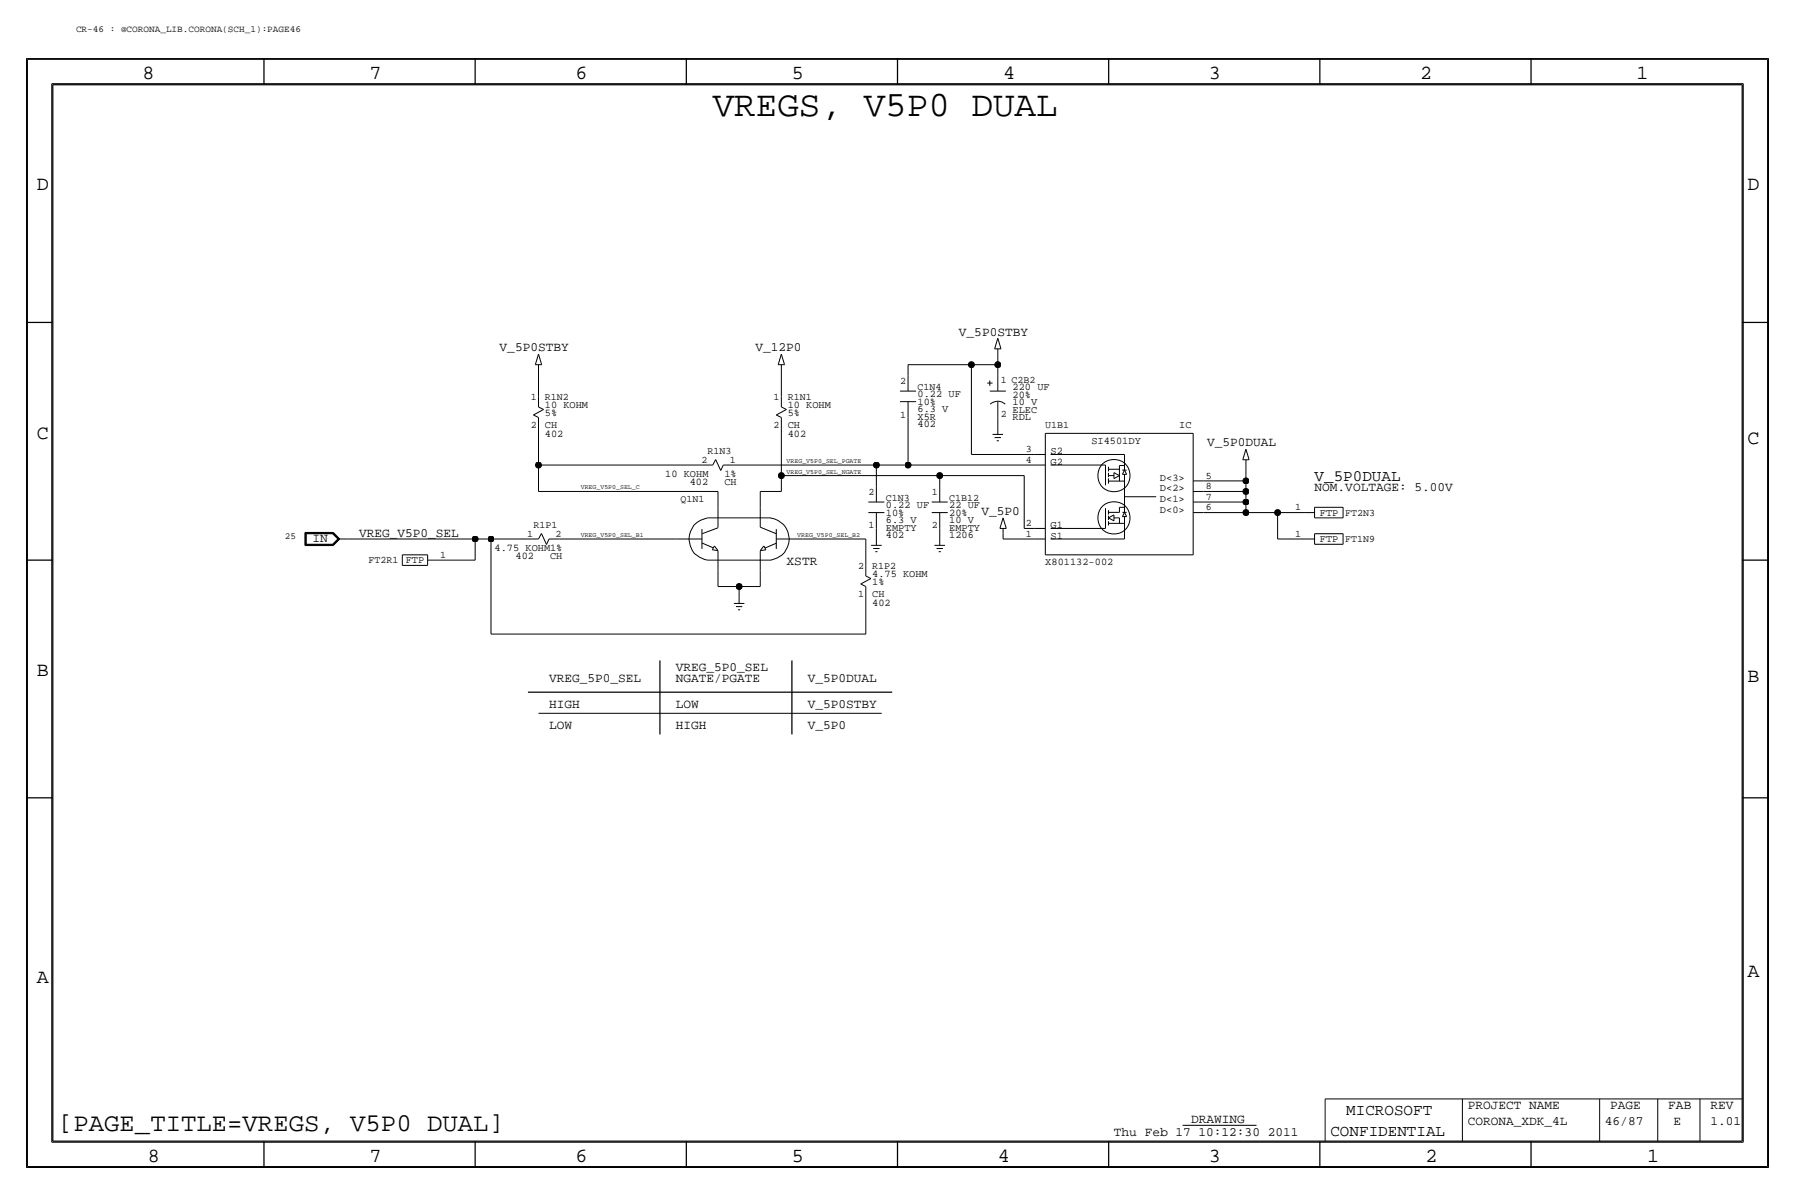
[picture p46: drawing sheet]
<svg xmlns="http://www.w3.org/2000/svg" width="432mm" height="287mm" viewBox="0 0 432 287" stroke-linecap="round" stroke-linejoin="round" font-family="sans-serif">
<defs><g id="words">
<text font-size="8.6" x="171.4" y="28">VREGS, V5P0 DUAL</text>
<text font-size="6.2" x="14" y="271.8">[PAGE_TITLE=VREGS, V5P0 DUAL]</text>
<g font-size="4.8">
<text x="34.3" y="19.1">8</text>
<text x="88.9" y="19.1">7</text>
<text x="138.4" y="19.1">6</text>
<text x="190.5" y="19.1">5</text>
<text x="241.3" y="19.1">4</text>
<text x="290.8" y="19.1">3</text>
<text x="341.6" y="19.1">2</text>
<text x="393.7" y="19.1">1</text>
<text x="8.9" y="45.8">D</text>
<text x="420.4" y="45.8">D</text>
<text x="8.9" y="105.5">C</text>
<text x="420.4" y="106.7">C</text>
<text x="8.9" y="162.6">B</text>
<text x="420.4" y="163.9">B</text>
<text x="8.9" y="236.3">A</text>
<text x="420.4" y="235">A</text>
<text x="35.5" y="279.4">8</text>
<text x="88.9" y="279.4">7</text>
<text x="138.4" y="279.4">6</text>
<text x="190.5" y="279.4">5</text>
<text x="240" y="279.4">4</text>
<text x="290.8" y="279.4">3</text>
<text x="342.9" y="279.4">2</text>
<text x="396.2" y="279.4">1</text>
</g>
<g font-size="3.8">
<text x="316.2" y="115.6">V_5P0DUAL</text>
<text x="323.9" y="268">MICROSOFT</text>
<text x="320" y="273.1">CONFIDENTIAL</text>
</g>
<g font-size="3.1">
<text x="230.7" y="80.7">V_5P0STBY</text>
<text x="120.2" y="84.5">V_5P0STBY</text>
<text x="181.7" y="84.5">V_12P0</text>
<text x="290.4" y="107.3">V_5P0DUAL</text>
<text x="316.2" y="118.2">NOM.VOLTAGE: 5.00V</text>
<text x="236.1" y="123.9">V_5P0</text>
<text x="75.2" y="130.4">IN</text>
<text x="86.4" y="129.1">VREG_V5P0_SEL</text>
<text x="189.2" y="135.9">XSTR</text>
<text x="162.6" y="161.3">VREG_5P0_SEL</text>
<text x="132.1" y="163.9">VREG_5P0_SEL</text>
<text x="162.6" y="163.9">NGATE/PGATE</text>
<text x="194.3" y="163.9">V_5P0DUAL</text>
<text x="132.1" y="170.2">HIGH</text>
<text x="162.6" y="170.2">LOW</text>
<text x="194.3" y="170.2">V_5P0STBY</text>
<text x="132.1" y="175.3">LOW</text>
<text x="162.6" y="175.3">HIGH</text>
<text x="194.3" y="175.3">V_5P0</text>
<text x="353.1" y="266.8">PROJECT NAME</text>
<text x="387.3" y="266.8">PAGE</text>
<text x="401.3" y="266.8">FAB</text>
<text x="411.5" y="266.8">REV</text>
<text x="268" y="273.1">Thu Feb 17 10:12:30 2011</text>
<text x="286.5" y="270.1">DRAWING</text>
<text x="353.1" y="270.6">CORONA_XDK_4L</text>
<text x="386.1" y="270.6">46/87</text>
<text x="402.6" y="270.6">E</text>
<text x="411.5" y="270.6">1.01</text>
</g>
<g font-size="2.5">
<text x="220.7" y="95.6">0.22 UF</text>
<text x="243.6" y="93.9">220 UF</text>
<text x="243.6" y="95.7">20%</text>
<text x="131.1" y="98.1">10 KOHM</text>
<text x="131.1" y="100.1">5%</text>
<text x="189.5" y="98.1">10 KOHM</text>
<text x="189.5" y="100.1">5%</text>
<text x="220.7" y="97.3">10%</text>
<text x="220.7" y="99.1">6.3 V</text>
<text x="220.7" y="100.9">X5R</text>
<text x="243.6" y="97.4">10 V</text>
<text x="243.6" y="99.2">ELEC</text>
<text x="131.1" y="102.9">CH</text>
<text x="131.1" y="105">402</text>
<text x="189.5" y="102.9">CH</text>
<text x="189.5" y="105">402</text>
<text x="220.7" y="102.7">402</text>
<text x="262.5" y="106.7">SI4501DY</text>
<text x="283.7" y="102.9">IC</text>
<text x="252.7" y="111.8">G2</text>
<text x="252.7" y="109.3">S2</text>
<text x="160" y="114.6">10 KOHM</text>
<text x="165.9" y="116.6">402</text>
<text x="174.2" y="114.6">1%</text>
<text x="174.2" y="116.5">CH</text>
<text x="279" y="118.2">D&lt;2&gt;</text>
<text x="279" y="115.6">D&lt;3&gt;</text>
<text x="213.1" y="124">10%</text>
<text x="213.1" y="125.8">6.3 V</text>
<text x="213.1" y="122.2">0.22 UF</text>
<text x="228.3" y="124">20%</text>
<text x="228.3" y="122.2">22 UF</text>
<text x="228.3" y="125.8">10 V</text>
<text x="279" y="123.2">D&lt;0&gt;</text>
<text x="279" y="120.7">D&lt;1&gt;</text>
<text x="317.5" y="124">FTP</text>
<text x="213.1" y="127.6">EMPTY</text>
<text x="213.1" y="129.3">402</text>
<text x="228.3" y="127.6">EMPTY</text>
<text x="228.3" y="129.3">1206</text>
<text x="252.7" y="127.1">G1</text>
<text x="252.7" y="129.6">S1</text>
<text x="317.5" y="130.4">FTP</text>
<text x="97.6" y="135.4">FTP</text>
<text x="119" y="132.4">4.75 KOHM1%</text>
<text x="124" y="134.4">402</text>
<text x="132.3" y="134.3">CH</text>
<text x="251.5" y="135.9">X801132-002</text>
<text x="209.8" y="138.7">4.75 KOHM</text>
<text x="209.8" y="143.6">CH</text>
<text x="209.8" y="140.8">1%</text>
<text x="209.8" y="145.6">402</text>
</g>
<g font-size="2.4">
<text x="216.6" y="92.3">2</text>
<text x="220.7" y="93.8">C1N4</text>
<text x="240.8" y="92">1 C2B2</text>
<text x="127.7" y="96.1">1</text>
<text x="131.1" y="96.1">R1N2</text>
<text x="186.1" y="96.1">1</text>
<text x="189.5" y="96.1">R1N1</text>
<text x="216.6" y="100.4">1</text>
<text x="240.8" y="100.4">2 RDL</text>
<text x="127.7" y="102.9">2</text>
<text x="186.1" y="102.9">2</text>
<text x="251.5" y="102.9">U1B1</text>
<text x="168.8" y="111.3">2</text>
<text x="170.2" y="109.3">R1N3</text>
<text x="175.6" y="111.3">1</text>
<text x="246.8" y="108.8">3</text>
<text x="246.8" y="111.3">4</text>
<text x="208.9" y="118.9">2</text>
<text x="224.2" y="118.9">1</text>
<text x="290.1" y="115.1">5</text>
<text x="290.1" y="117.6">8</text>
<text x="163.7" y="120.7">Q1N1</text>
<text x="213.1" y="120.4">C1N3</text>
<text x="228.3" y="120.4">C1B12</text>
<text x="290.1" y="120.2">7</text>
<text x="290.1" y="122.7">6</text>
<text x="311.6" y="122.7">1</text>
<text x="323.6" y="124">FT2N3</text>
<text x="126.9" y="129.1">1</text>
<text x="128.3" y="127.1">R1P1</text>
<text x="133.7" y="129.1">2</text>
<text x="208.9" y="127">1</text>
<text x="224.2" y="127.1">2</text>
<text x="246.8" y="129.1">1</text>
<text x="246.8" y="126.5">2</text>
<text x="311.6" y="129.1">1</text>
<text x="323.6" y="130.4">FT1N9</text>
<text x="88.6" y="135.4">FT2R1</text>
<text x="105.9" y="134.2">1</text>
<text x="206.4" y="136.7">2</text>
<text x="209.8" y="136.7">R1P2</text>
<text x="206.4" y="143.6">1</text>
</g>
<g font-size="2.3">
<text x="18.3" y="7.7">CR-46 : @CORONA_LIB.CORONA(SCH_1):PAGE46</text>
<text x="68.5" y="129.6">25</text>
</g>
<g font-size="1.6">
<text x="189.2" y="111.3">VREG_V5P0_SEL_PGATE</text>
<text x="189.2" y="113.8">VREG_V5P0_SEL_NGATE</text>
<text x="139.7" y="117.7">VREG_V5P0_SEL_C</text>
<text x="139.7" y="129.1">VREG_V5P0_SEL_B1</text>
<text x="191.8" y="129.1">VREG_V5P0_SEL_B2</text>
</g>
</g></defs>
<!-- layer: Nets -->
<g fill="none" stroke="#000" stroke-width=".24">
<path d="M129.5 89v6.3zM188 89v6.3zM218.4 87.7h15.3zM218.4 87.7v2.5zM233.7 87.7h6.3zM233.7 87.7v21.6zM240 85.1v2.6zM240 87.7v2.5zM129.5 111.8v6.4zM129.5 111.8h39.4zM129.5 102.9v8.9zM129.5 118.2h43.2z"/>
<path d="M172.7 118.2v3.8zM176.5 111.8h34.3zM182.9 118.2v3.8zM182.9 118.2h5.1zM188 114.4v3.8zM188 114.4h38.1zM188 102.9v11.5zM210.8 111.8v5.1zM210.8 111.8h7.6zM218.4 111.8h30.5zM218.4 100.4v11.4zM226.1 114.4v2.5z"/>
<path d="M226.1 114.4h20.3zM233.7 109.3h15.2zM240 100.4v2.5zM246.4 114.4v12.7zM289.6 118.2h10.1zM289.6 115.6h10.1zM299.7 111.8v3.8zM299.7 115.6v2.6zM299.7 118.2v2.5zM83.8 129.6h30.5zM105.4 134.7h8.9zM114.3 129.6v5.1z"/>
<path d="M114.3 129.6h3.8zM118.1 129.6h8.9zM118.1 129.6v22.9zM134.6 129.6h28zM172.7 137.2v3.8zM182.9 137.2v3.8zM193 129.6h15.3zM208.3 129.6v6.3zM210.8 127.1v2.5zM226.1 127.1v2.5zM241.3 128.3v1.3zM241.3 129.6h7.6z"/>
<path d="M246.4 127.1h2.5zM289.6 120.7h10.1zM289.6 123.2h10.1zM299.7 120.7v2.5zM299.7 123.2h7.6zM307.3 123.2h6.4zM307.3 123.2v6.4zM307.3 129.6h6.4zM118.1 152.5h90.2zM172.7 141h5.1zM177.8 141v2.6zM177.8 141h5.1z"/>
<path d="M208.3 143.6v8.9zM129.5 171.5h82.6z"/>
</g>
<path d="M158.7 158.8v17.8zM190.5 158.8v17.8zM127 166.4h87.6z" fill="none" stroke="#000" stroke-width=".3"/>
<g fill="#000" stroke="#000" stroke-width=".24">
<circle cx="233.7" cy="87.7" r=".72"/>
<circle cx="240" cy="87.7" r=".72"/>
<circle cx="129.5" cy="111.8" r=".72"/>
<circle cx="188" cy="114.4" r=".72"/>
<circle cx="210.8" cy="111.8" r=".72"/>
<circle cx="218.4" cy="111.8" r=".72"/>
<circle cx="226.1" cy="114.4" r=".72"/>
<circle cx="299.7" cy="115.6" r=".72"/>
<circle cx="299.7" cy="118.2" r=".72"/>
<circle cx="114.3" cy="129.6" r=".72"/>
<circle cx="118.1" cy="129.6" r=".72"/>
<circle cx="299.7" cy="120.7" r=".72"/>
<circle cx="299.7" cy="123.2" r=".72"/>
<circle cx="307.3" cy="123.2" r=".72"/>
<circle cx="177.8" cy="141" r=".72"/>
</g>
<!-- layer: Components -->
<g fill="none" stroke="#000" stroke-width=".24">
<path d="M128.3 99.8l2.5-1.3zM128.3 99.8l1.2 .6zM128.8 87.7h1.5zM129.5 95.3v2.5zM129.5 97.8l1.3 .7zM129.5 87.7v1.3zM129.5 85.1l.8 2.6zM129.5 85.1l-.7 2.6zM186.7 99.8l2.5-1.3zM186.7 99.8l1.3 .6zM187.2 87.7h1.5zM188 95.3v2.5z"/>
<path d="M188 97.8l1.2 .7zM188 87.7v1.3zM188 85.1l.7 2.6zM188 85.1l-.8 2.6zM216.5 94h3.9zM216.5 96.6h3.9zM218.4 90.2v3.8zM218.4 96.6v3.8zM237.5 92.1h1.3zM238.1 91.5v1.3zM238.1 94h3.9zM238.2 97.2a2.64 2.64 0 0 1 3.6 0"/>
<path d="M239.3 83.9h1.5zM240 81.3l-.7 2.6zM240 83.9v1.2zM240 81.3l.8 2.6zM240 96.6v3.8zM240 90.2v3.8zM129.5 100.4v2.5zM168.9 111.8h2.5zM172.2 110.5l-.8 1.3zM172.2 110.5l1.2 2.6zM174 111.8l-.6 1.3zM174 111.8h2.5z"/>
<path d="M188 100.4v2.5zM210.8 116.9v3.8zM226.1 116.9v3.8zM238.8 104.4h2.5zM239.3 105.2h1.5zM239.8 106h.5zM240 102.9v1.5zM248.9 109.3h2.6zM248.9 111.8h2.6zM251.5 104.2h35.5zM251.5 104.2v29.2zM252.7 109.3h17.8z"/>
<path d="M252.7 111.8h13.2zM265.9 111.8v4.9zM266.6 114.4h1.4zM266.6 115.7h3.9zM266.6 112.8h2.7zM266.6 113.7v1zM266.6 112.2v1.1zM266.6 115v1.3zM268 113.6l1.3 .8zM268 115.1l1.3-.7zM268 113.6v1.5zM269.3 111.9h1.2z"/>
<path d="M269.3 111.9v3.8zM270 113h1zM270 114h1zM270.5 113l-.5 1zM270.5 119.4h7.6zM270.5 114v9.2zM270.5 113l.5 1zM270.5 109.3v3.7zM287 104.2v29.2zM287 118.2h2.6zM287 115.6h2.6zM299 110.5h1.5z"/>
<path d="M299.7 110.5v1.3zM299.7 108l.8 2.5zM299.7 108l-.7 2.5zM73.4 128h6.8zM73.4 128v3.2zM73.4 131.2h6.8zM73.5 128.1h6.6zM73.5 128.1v3zM73.5 131.1h6.6zM73.6 128.2v2.8zM73.6 131h6.5zM73.6 128.2h6.5z"/>
<path d="M73.7 128.3h6.3zM73.7 128.3v2.6zM73.7 130.9h6.3zM80 128.3l1.3 1.3zM80 130.9l1.3-1.3zM80.1 131l1.3-1.4zM80.1 128.2l1.3 1.4zM80.1 131.1l1.5-1.5zM80.1 128.1l1.5 1.5zM80.2 131.2l1.5-1.6zM80.2 128l1.5 1.6zM81.3 129.6h2.5z"/>
<path d="M96.8 135.9h6.1zM96.8 133.4v2.5zM96.8 133.4h6.1zM102.9 133.4v2.5zM102.9 134.7h2.5zM127 129.6h2.5zM130.3 128.3l-.8 1.3zM130.3 128.3l1.2 2.6zM132.1 129.6l-.6 1.3zM132.1 129.6h2.5zM162.6 129.6h6.3zM168.9 130.6l2.6 1.1z"/>
<path d="M168.9 127.2v4.8zM168.9 128.3l3.8-1.4zM170.2 134.7h15.2zM170.2 124.5h15.2zM170.2 124.6a5.1 5.1 0 0 0-4.4 5 5.1 5.1 0 0 0 4.4 5.1M171.3 132.2l1.4 .2zM171.9 131.3l-.6 .9zM171.9 131.3l.8 1.1zM172.7 132.4v4.8zM172.7 122v4.8zM182.9 126.7l3.8 1.6zM182.9 132.5v4.7z"/>
<path d="M182.9 122v4.7zM182.9 132.4l1.4-.2zM183.7 131.3l-.8 1.1zM183.7 131.3l.6 .9zM184 131.8l2.7-1.2zM185.4 124.6a5.1 5.1 0 0 1 4.4 5 5.1 5.1 0 0 1-4.4 5.1M186.7 129.6h6.3zM186.7 127.2v4.8zM208.3 135.9v2.6zM208.3 138.5l1.2 .6zM208.9 120.7h3.9zM208.9 123.2h3.9z"/>
<path d="M209.5 131.1h2.6zM210.1 131.9h1.5zM210.6 132.6h.5zM210.8 129.6v1.5zM210.8 123.2v3.9zM224.1 120.7h3.9zM224.1 123.2h3.9zM224.8 131.1h2.5zM225.3 131.9h1.5zM225.8 132.6h.5zM226.1 129.6v1.5zM226.1 123.2v3.9z"/>
<path d="M240.5 127.1h1.6zM241.3 124.5l-.8 2.6zM241.3 127.1v1.2zM241.3 124.5l.8 2.6zM248.9 129.6h2.6zM248.9 127.1h2.6zM251.5 133.4h35.5zM252.7 129.6h17.8zM252.7 127.1h13.2zM265.9 122.2v4.9zM266.6 123.2h2.7zM266.6 125.3v1z"/>
<path d="M266.6 125.8h3.9zM266.6 122.7v1zM266.6 124.5l1.4-.7zM266.6 124.5l1.4 .7zM266.6 124v1zM268 123.8v1.4zM268 124.5h1.3zM269.3 122h1.2zM269.3 122v1.2zM269.3 124.5v1.3zM270 124.2h1zM270 123.2h1z"/>
<path d="M270.5 123.2l-.5 1zM270.5 123.2l.5 1zM270.5 124.2v5.4zM287 120.7h2.6zM287 123.2h2.6zM313.7 129.6h2.5zM313.7 123.2h2.5zM316.2 130.9h6.9zM316.2 128.3v2.6zM316.2 128.3h6.9zM316.2 124.5h6.9zM316.2 122v2.5z"/>
<path d="M316.2 122h6.9zM323.1 128.3v2.6zM323.1 122v2.5zM176.5 145.1h2.6zM177 145.8h1.6zM177.5 146.6h.6zM177.8 143.6v1.5zM207.1 140.4l1.2 .6zM207.1 140.4l2.4-1.3zM208.3 141v2.6zM284.5 270.6h17.8z"/>
<circle cx="268" cy="114.4" r="3.9"/>
<circle cx="268" cy="124.5" r="3.9"/>
</g>
<!-- layer: Page Border and Title Block -->
<g fill="none" stroke="#000" stroke-width=".3">
<path d="M6.3 14v266.7zM6.4 14h419zM63.5 14v6.4zM114.3 14v6.4zM165.1 14v6.4zM215.9 14v6.4zM266.7 14v6.4zM317.5 14v6.4zM368.3 14v6.4zM425.4 14v266.7zM12.7 20.4h406.4zM12.7 20.4v254z"/>
<path d="M419.1 20.4v254zM6.3 77.5h6.4zM419.1 77.5h6.3zM6.3 134.7h6.4zM419.1 134.7h6.3zM6.3 191.8h6.4zM419.1 191.8h6.3zM12.7 274.4h406.4zM63.5 274.4v6.3zM114.3 274.4v6.3zM165.1 274.4v6.3zM215.9 274.4v6.3z"/>
<path d="M266.7 274.4v6.3zM317.5 274.4v6.3zM368.3 274.4v6.3zM6.4 280.7h419z"/>
</g>
<g fill="none" stroke="#000" stroke-width=".24">
<path d="M6.6 14.3h418.6zM6.6 14.3v266.2zM425.2 14.3v266.2zM12.4 20.1v254.5zM12.4 20.1h407zM419.4 20.1v254.5zM12.4 274.6h407zM318.8 264.2v10.2zM318.8 264.2h100.3zM351.8 264.2v10.2zM384.8 264.2v10.2zM398.8 264.2v10.2z"/>
<path d="M408.9 264.2v10.2zM6.6 280.5h418.6z"/>
</g>
<use href="#words"/>
</svg>
